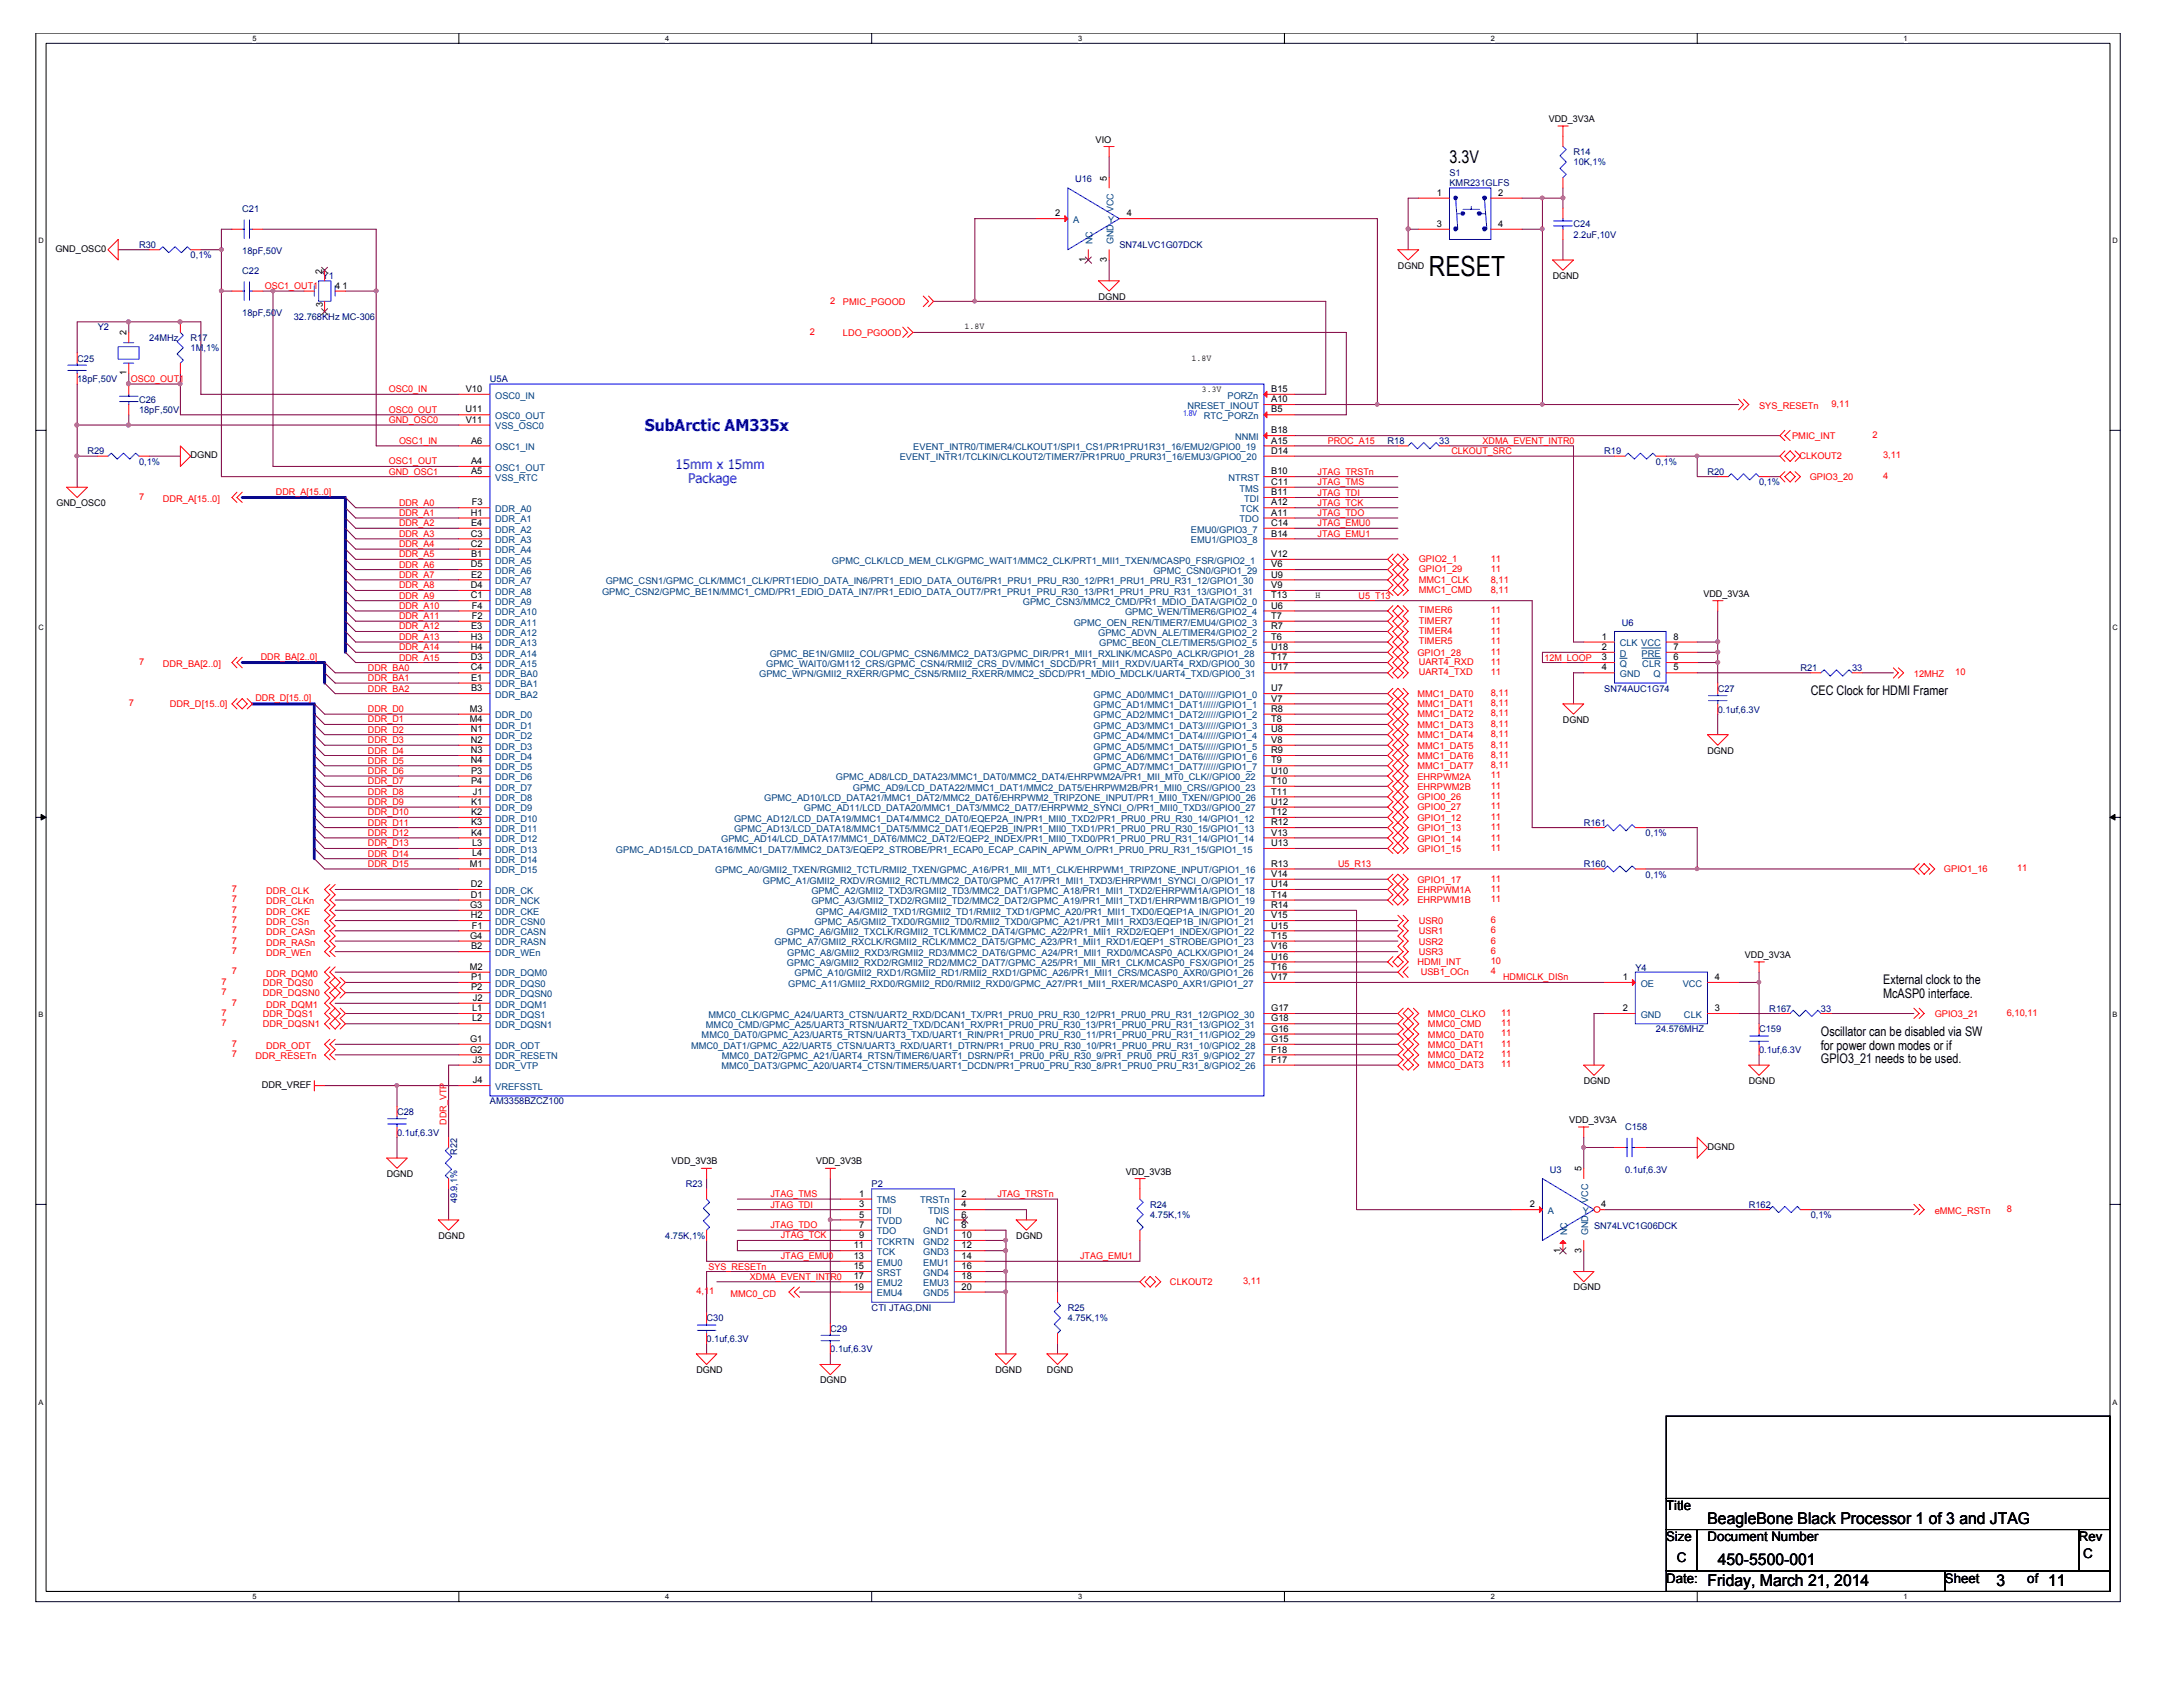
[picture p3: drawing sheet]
<svg xmlns="http://www.w3.org/2000/svg" width="279mm" height="216mm" viewBox="0 0 279 216" stroke-linecap="round" stroke-linejoin="round" font-family="sans-serif">
<defs><g id="words">
<text font-size="3.6" x="182.9" y="35.3">RESET</text>
<text font-size="2.2" x="185.5" y="20.9">3.3V</text>
<text font-size="2.1" fill="#00f" x="82.5" y="55.2">SubArctic AM335x</text>
<g font-size="2.1">
<text x="218.5" y="195">BeagleBone Black Processor 1 of 3 and JTAG</text>
<text x="218.5" y="202.9">Friday, March 21, 2014</text>
<text x="219.9" y="200.3">450-5500-001</text>
<text x="255.5" y="202.9">3</text>
<text x="262.1" y="202.9">11</text>
</g>
<g font-size="1.7" fill="#00f">
<text x="86.5" y="60.1">15mm x 15mm</text>
<text x="88.1" y="61.8">Package</text>
</g>
<g font-size="1.7">
<text x="231.7" y="89">CEC Clock for HDMI Framer</text>
<text x="241" y="126">External clock to the</text>
<text x="241" y="127.7">McASP0 interface.</text>
<text x="233.1" y="132.6">Oscillator can be disabled via SW</text>
<text x="233.1" y="134.3">for power down modes or if</text>
<text x="233.1" y="136.1">GPIO3_21 needs to be used.</text>
<text x="213.2" y="193.3">Title</text>
<text x="213.2" y="197.3">Size</text>
<text x="218.5" y="197.3">Document Number</text>
<text x="266.1" y="197.3">Rev</text>
<text x="213.2" y="202.6">Date:</text>
<text x="214.6" y="199.9">C</text>
<text x="248.9" y="202.6">Sheet</text>
<text x="259.5" y="202.6">of</text>
<text x="266.6" y="199.4">C</text>
</g>
<g font-size="1.2">
<text x="198.2" y="15.6">VDD_3V3A</text>
<text x="140.2" y="18.3">VIO</text>
<text x="141.7" y="23.1" transform="rotate(-90 141.7 23.1)">5</text>
<text x="135.1" y="27.7">2</text>
<text x="144.2" y="27.7">4</text>
<text x="183.9" y="25.1">1</text>
<text x="183.9" y="29">3</text>
<text x="191.7" y="25.1">2</text>
<text x="191.7" y="29">4</text>
<text x="7.1" y="32.3">GND_OSC0</text>
<text x="41.2" y="35" transform="rotate(-90 41.2 35)">2</text>
<text x="139" y="33.5" transform="rotate(-90 139 33.5)">1</text>
<text x="141.7" y="33.5" transform="rotate(-90 141.7 33.5)">3</text>
<text x="178.9" y="34.4">DGND</text>
<text x="198.7" y="35.7">DGND</text>
<text x="41.3" y="39.2" transform="rotate(-90 41.3 39.2)">3</text>
<text x="42.9" y="37">4</text>
<text x="43.8" y="37">1</text>
<text x="140.6" y="38.4">DGND</text>
<text x="16.2" y="42.9" transform="rotate(-90 16.2 42.9)">2</text>
<text x="123.5" y="42.2">1.8V</text>
<text x="152.5" y="46.1">1.8V</text>
<text x="16.2" y="48" transform="rotate(-90 16.2 48)">1</text>
<text x="59.6" y="52.8">U11</text>
<text x="59.6" y="50.2">V10</text>
<text x="153.8" y="50.1">3.3V</text>
<text x="162.7" y="51.5">A10</text>
<text x="162.7" y="50.2">B15</text>
<text x="162.7" y="52.8">B5</text>
<text x="24.4" y="58.7">DGND</text>
<text x="59.6" y="54.1">V11</text>
<text x="60.3" y="56.8">A6</text>
<text x="60.3" y="59.4">A4</text>
<text x="162.7" y="56.8">A15</text>
<text x="162.7" y="58.1">D14</text>
<text x="162.7" y="55.5">B18</text>
<text x="7.2" y="64.8">GND_OSC0</text>
<text x="60.3" y="66">H1</text>
<text x="60.3" y="60.7">A5</text>
<text x="60.4" y="64.7">F3</text>
<text x="162.7" y="60.7">B10</text>
<text x="162.7" y="64.7">A12</text>
<text x="162.7" y="63.4">B11</text>
<text x="162.7" y="62.1">C11</text>
<text x="162.7" y="66">A11</text>
<text x="60.3" y="68.7">C3</text>
<text x="60.3" y="70">C2</text>
<text x="60.3" y="67.3">E4</text>
<text x="60.3" y="71.3">B1</text>
<text x="162.7" y="71.3">V12</text>
<text x="162.7" y="67.3">C14</text>
<text x="162.7" y="68.7">B14</text>
<text x="60.3" y="72.6">D5</text>
<text x="60.3" y="75.3">D4</text>
<text x="60.3" y="76.6">C1</text>
<text x="60.3" y="73.9">E2</text>
<text x="60.4" y="77.9">F4</text>
<text x="162.7" y="73.9">U9</text>
<text x="162.7" y="75.3">V9</text>
<text x="162.7" y="76.6">T13</text>
<text x="162.7" y="72.6">V6</text>
<text x="162.7" y="77.9">U6</text>
<text x="168.4" y="76.5">H</text>
<text x="218" y="76.4">VDD_3V3A</text>
<text x="60.3" y="81.9">H3</text>
<text x="60.3" y="83.2">H4</text>
<text x="60.3" y="80.5">E3</text>
<text x="60.4" y="79.2">F2</text>
<text x="162.7" y="83.2">U18</text>
<text x="162.7" y="80.5">R7</text>
<text x="162.7" y="79.2">T7</text>
<text x="162.7" y="81.9">T6</text>
<text x="205" y="81.9">1</text>
<text x="205" y="83.2">2</text>
<text x="214.2" y="83.2">7</text>
<text x="214.2" y="81.9">8</text>
<text x="60.3" y="85.8">C4</text>
<text x="60.3" y="84.5">D3</text>
<text x="60.3" y="87.1">E1</text>
<text x="60.3" y="88.5">B3</text>
<text x="162.7" y="85.8">U17</text>
<text x="162.7" y="84.5">T17</text>
<text x="162.7" y="88.5">U7</text>
<text x="162.7" y="89.8">V7</text>
<text x="205" y="84.5">3</text>
<text x="205" y="85.8">4</text>
<text x="214.2" y="84.5">6</text>
<text x="214.2" y="85.8">5</text>
<text x="60.1" y="91.1">M3</text>
<text x="60.1" y="92.4">M4</text>
<text x="60.3" y="93.7">N1</text>
<text x="60.3" y="95.1">N2</text>
<text x="162.7" y="91.1">R8</text>
<text x="162.7" y="92.4">T8</text>
<text x="162.7" y="93.7">U8</text>
<text x="162.7" y="95.1">V8</text>
<text x="200" y="92.5">DGND</text>
<text x="60.3" y="96.4">N3</text>
<text x="60.3" y="97.7">N4</text>
<text x="60.3" y="99">P3</text>
<text x="60.3" y="100.3">P4</text>
<text x="60.5" y="101.7">J1</text>
<text x="162.7" y="101.7">T11</text>
<text x="162.7" y="99">U10</text>
<text x="162.7" y="100.3">T10</text>
<text x="162.7" y="96.4">R9</text>
<text x="162.7" y="97.7">T9</text>
<text x="218.5" y="96.5">DGND</text>
<text x="60.3" y="103">K1</text>
<text x="60.3" y="104.3">K2</text>
<text x="60.3" y="105.6">K3</text>
<text x="60.3" y="106.9">K4</text>
<text x="162.7" y="104.3">T12</text>
<text x="162.7" y="105.6">R12</text>
<text x="162.7" y="103">U12</text>
<text x="162.7" y="106.9">V13</text>
<text x="60.1" y="110.9">M1</text>
<text x="60.3" y="113.5">D2</text>
<text x="60.4" y="108.3">L3</text>
<text x="60.4" y="109.6">L4</text>
<text x="162.7" y="108.3">U13</text>
<text x="162.7" y="110.9">R13</text>
<text x="162.7" y="112.2">V14</text>
<text x="162.7" y="113.5">U14</text>
<text x="60.2" y="116.2">G3</text>
<text x="60.3" y="114.9">D1</text>
<text x="60.3" y="117.5">H2</text>
<text x="60.4" y="118.8">F1</text>
<text x="162.7" y="118.8">U15</text>
<text x="162.7" y="116.2">R14</text>
<text x="162.7" y="117.5">V15</text>
<text x="162.7" y="114.9">T14</text>
<text x="60.1" y="124.1">M2</text>
<text x="60.2" y="120.1">G4</text>
<text x="60.3" y="121.5">B2</text>
<text x="60.3" y="125.4">P1</text>
<text x="162.7" y="124.1">T16</text>
<text x="162.7" y="120.1">T15</text>
<text x="162.7" y="125.4">V17</text>
<text x="162.7" y="121.5">V16</text>
<text x="162.7" y="122.8">U16</text>
<text x="207.7" y="125.4">1</text>
<text x="219.5" y="125.4">4</text>
<text x="223.3" y="122.6">VDD_3V3A</text>
<text x="60.3" y="126.7">P2</text>
<text x="60.4" y="129.4">L1</text>
<text x="60.4" y="130.7">L2</text>
<text x="60.5" y="128.1">J2</text>
<text x="162.7" y="130.7">G18</text>
<text x="162.7" y="129.4">G17</text>
<text x="207.7" y="129.4">2</text>
<text x="219.5" y="129.4">3</text>
<text x="60.2" y="133.3">G1</text>
<text x="60.2" y="134.7">G2</text>
<text x="60.5" y="136">J3</text>
<text x="162.7" y="136">F17</text>
<text x="162.7" y="133.3">G15</text>
<text x="162.7" y="132">G16</text>
<text x="162.7" y="134.7">F18</text>
<text x="33.5" y="139.2">DDR_VREF</text>
<text x="60.5" y="138.6">J4</text>
<text x="200.8" y="143.8">VDD_3V3A</text>
<text x="202.7" y="138.7">DGND</text>
<text x="223.8" y="138.7">DGND</text>
<text x="86" y="149">VDD_3V3B</text>
<text x="104.5" y="149">VDD_3V3B</text>
<text x="202.4" y="149.9" transform="rotate(-90 202.4 149.9)">5</text>
<text x="218.5" y="147.2">DGND</text>
<text x="49.5" y="150.6">DGND</text>
<text x="110" y="153.2">1</text>
<text x="110" y="154.5">3</text>
<text x="110" y="155.8">5</text>
<text x="123.1" y="153.2">2</text>
<text x="123.1" y="155.8">6</text>
<text x="123.1" y="154.5">4</text>
<text x="144.1" y="150.4">VDD_3V3B</text>
<text x="195.8" y="154.5">2</text>
<text x="204.9" y="154.5">4</text>
<text x="56.1" y="158.5">DGND</text>
<text x="109.3" y="159.8">11</text>
<text x="109.3" y="161.1">13</text>
<text x="110" y="157.1">7</text>
<text x="110" y="158.5">9</text>
<text x="123.1" y="157.1">8</text>
<text x="123.1" y="158.5">10</text>
<text x="123.1" y="159.8">12</text>
<text x="123.1" y="161.1">14</text>
<text x="130.1" y="158.5">DGND</text>
<text x="199.7" y="160.3" transform="rotate(-90 199.7 160.3)">1</text>
<text x="202.4" y="160.3" transform="rotate(-90 202.4 160.3)">3</text>
<text x="109.3" y="162.4">15</text>
<text x="109.3" y="163.7">17</text>
<text x="109.3" y="165.1">19</text>
<text x="123.1" y="162.4">16</text>
<text x="123.1" y="163.7">18</text>
<text x="123.1" y="165.1">20</text>
<text x="201.4" y="165.1">DGND</text>
<text x="89.1" y="175.7">DGND</text>
<text x="105" y="177">DGND</text>
<text x="127.4" y="175.7">DGND</text>
<text x="134" y="175.7">DGND</text>
</g>
<g font-size="1.2" fill="#000080">
<text x="137.6" y="23.3">U16</text>
<text x="185.5" y="22.5">S1</text>
<text x="185.5" y="23.8">KMR231GLFS</text>
<text x="201.4" y="19.9">R14</text>
<text x="201.4" y="21.2">10K,1%</text>
<text x="31" y="27.1">C21</text>
<text x="201.4" y="29.1">C24</text>
<text x="17.8" y="31.7">R30</text>
<text x="24.4" y="33.1">0,1%</text>
<text x="31" y="35.1">C22</text>
<text x="31" y="32.6">18pF,50V</text>
<text x="41.3" y="35.7">Y1</text>
<text x="143.3" y="31.7">SN74LVC1G07DCK</text>
<text x="201.4" y="30.4">2.2uF,10V</text>
<text x="31" y="40.5">18pF,50V</text>
<text x="37.6" y="41">32.768KHz MC-306</text>
<text x="9.9" y="46.3">C25</text>
<text x="12.5" y="42.3">Y2</text>
<text x="19.1" y="43.6">24MHz</text>
<text x="24.4" y="43.6">R17</text>
<text x="24.4" y="45">1M,1%</text>
<text x="9.9" y="48.9">18pF,50V</text>
<text x="17.8" y="51.6">C26</text>
<text x="17.8" y="52.9">18pF,50V</text>
<text x="62.7" y="48.9">U5A</text>
<text x="11.2" y="58.2">R29</text>
<text x="17.8" y="59.5">0,1%</text>
<text x="177.6" y="56.9">R18</text>
<text x="184.2" y="56.9">33</text>
<text x="205.3" y="58.2">R19</text>
<text x="211.9" y="59.5">0,1%</text>
<text x="218.5" y="60.8">R20</text>
<text x="225.1" y="62.1">0,1%</text>
<text x="207.6" y="80.1">U6</text>
<text x="205.3" y="88.5">SN74AUC1G74</text>
<text x="219.9" y="88.5">C27</text>
<text x="230.4" y="85.9">R21</text>
<text x="237" y="85.9">33</text>
<text x="219.9" y="91.2">0.1uf,6.3V</text>
<text x="202.7" y="105.7">R161</text>
<text x="210.6" y="107">0,1%</text>
<text x="202.7" y="111">R160</text>
<text x="210.6" y="112.3">0,1%</text>
<text x="209.3" y="124.2">Y4</text>
<text x="226.5" y="129.5">R167</text>
<text x="233.1" y="129.5">33</text>
<text x="211.9" y="132.1">24.576MHZ</text>
<text x="225.1" y="132.1">C159</text>
<text x="225.1" y="134.7">0.1uf,6.3V</text>
<text x="50.8" y="142.7">C28</text>
<text x="62.7" y="141.4">AM3358BZCZ100</text>
<text x="50.8" y="145.3">0.1uf,6.3V</text>
<text x="58.5" y="147.8" transform="rotate(-90 58.5 147.8)">R22</text>
<text x="208" y="144.7">C158</text>
<text x="58.5" y="154" transform="rotate(-90 58.5 154)">49.9,1%</text>
<text x="87.8" y="151.9">R23</text>
<text x="111.6" y="151.9">P2</text>
<text x="147.2" y="154.6">R24</text>
<text x="147.2" y="155.9">4.75K,1%</text>
<text x="198.3" y="150.1">U3</text>
<text x="208" y="150.1">0.1uf,6.3V</text>
<text x="223.8" y="154.6">R162</text>
<text x="231.7" y="155.9">0,1%</text>
<text x="85.1" y="158.5">4.75K,1%</text>
<text x="204" y="157.2">SN74LVC1G06DCK</text>
<text x="111.6" y="167.8">CTI JTAG,DNI</text>
<text x="136.7" y="167.8">R25</text>
<text x="90.4" y="169.1">C30</text>
<text x="90.4" y="171.7">0.1uf,6.3V</text>
<text x="106.3" y="170.4">C29</text>
<text x="106.3" y="173.1">0.1uf,6.3V</text>
<text x="136.7" y="169.1">4.75K,1%</text>
</g>
<g font-size="1.2" fill="#004080">
<text x="137.3" y="28.5">A</text>
<text x="141.8" y="28.5">Y</text>
<text x="142.5" y="27.2" transform="rotate(-90 142.5 27.2)">VCC</text>
<text x="139.8" y="31.3" transform="rotate(-90 139.8 31.3)">NC</text>
<text x="142.5" y="31.3" transform="rotate(-90 142.5 31.3)">GND</text>
<text x="63.4" y="51">OSC0_IN</text>
<text x="63.4" y="53.6">OSC0_OUT</text>
<text x="152" y="52.3">NRESET_INOUT</text>
<text x="154.1" y="53.6">RTC_PORZn</text>
<text x="157.1" y="51">PORZn</text>
<text x="63.4" y="57.6">OSC1_IN</text>
<text x="63.4" y="54.9">VSS_OSC0</text>
<text x="115.2" y="58.9">EVENT_INTR1/TCLKIN/CLKOUT2/TIMER7/PR1PRU0_PRUR31_16/EMU3/GPIO0_20</text>
<text x="116.9" y="57.6">EVENT_INTR0/TIMER4/CLKOUT1/SPI1_CS1/PR1PRU1R31_16/EMU2/GPIO0_19</text>
<text x="158.1" y="56.3">NNMI</text>
<text x="63.4" y="60.2">OSC1_OUT</text>
<text x="63.4" y="65.5">DDR_A0</text>
<text x="63.4" y="61.6">VSS_RTC</text>
<text x="157.2" y="61.6">NTRST</text>
<text x="158.6" y="62.9">TMS</text>
<text x="158.8" y="65.5">TCK</text>
<text x="159.2" y="64.2">TDI</text>
<text x="63.4" y="66.8">DDR_A1</text>
<text x="63.4" y="68.2">DDR_A2</text>
<text x="63.4" y="69.5">DDR_A3</text>
<text x="63.4" y="70.8">DDR_A4</text>
<text x="152.4" y="68.2">EMU0/GPIO3_7</text>
<text x="152.4" y="69.5">EMU1/GPIO3_8</text>
<text x="158.6" y="66.8">TDO</text>
<text x="63.4" y="72.1">DDR_A5</text>
<text x="63.4" y="73.4">DDR_A6</text>
<text x="63.4" y="74.8">DDR_A7</text>
<text x="63.4" y="76.1">DDR_A8</text>
<text x="63.4" y="77.4">DDR_A9</text>
<text x="77.1" y="76.1">GPMC_CSN2/GPMC_BE1N/MMC1_CMD/PR1_EDIO_DATA_IN7/PR1_EDIO_DATA_OUT7/PR1_PRU1_PRU_R30_13/PR1_PRU1_PRU_R31_13/GPIO1_31</text>
<text x="77.5" y="74.8">GPMC_CSN1/GPMC_CLK/MMC1_CLK/PRT1EDIO_DATA_IN6/PRT1_EDIO_DATA_OUT6/PR1_PRU1_PRU_R30_12/PR1_PRU1_PRU_R31_12/GPIO1_30</text>
<text x="106.5" y="72.1">GPMC_CLK/LCD_MEM_CLK/GPMC_WAIT1/MMC2_CLK/PRT1_MII1_TXEN/MCASP0_FSR/GPIO2_1</text>
<text x="130.9" y="77.4">GPMC_CSN3/MMC2_CMD/PR1_MDIO_DATA/GPIO2_0</text>
<text x="147.6" y="73.4">GPMC_CSN0/GPIO1_29</text>
<text x="63.4" y="78.7">DDR_A10</text>
<text x="63.4" y="80.1">DDR_A11</text>
<text x="63.4" y="81.4">DDR_A12</text>
<text x="63.4" y="82.7">DDR_A13</text>
<text x="137.4" y="80.1">GPMC_OEN_REN/TIMER7/EMU4/GPIO2_3</text>
<text x="140.6" y="81.4">GPMC_ADVN_ALE/TIMER4/GPIO2_2</text>
<text x="140.7" y="82.7">GPMC_BE0N_CLE/TIMER5/GPIO2_5</text>
<text x="144" y="78.7">GPMC_WEN/TIMER6/GPIO2_4</text>
<text x="207.3" y="82.7">CLK VCC</text>
<text x="63.4" y="84">DDR_A14</text>
<text x="63.4" y="86.7">DDR_BA0</text>
<text x="63.4" y="88">DDR_BA1</text>
<text x="63.4" y="89.3">DDR_BA2</text>
<text x="63.4" y="85.3">DDR_A15</text>
<text x="97.2" y="86.7">GPMC_WPN/GMII2_RXERR/GPMC_CSN5/RMII2_RXERR/MMC2_SDCD/PR1_MDIO_MDCLK/UART4_TXD/GPIO0_31</text>
<text x="98.1" y="85.3">GPMC_WAIT0/GM112_CRS/GPMC_CSN4/RMII2_CRS_DV/MMC1_SDCD/PR1_MII1_RXDV/UART4_RXD/GPIO0_30</text>
<text x="98.5" y="84">GPMC_BE1N/GMII2_COL/GPMC_CSN6/MMC2_DAT3/GPMC_DIR/PR1_MII1_RXLINK/MCASP0_ACLKR/GPIO1_28</text>
<text x="140" y="89.3">GPMC_AD0/MMC1_DAT0//////GPIO1_0</text>
<text x="207.3" y="84">D</text>
<text x="207.3" y="85.3">Q</text>
<text x="207.3" y="86.7">GND</text>
<text x="210.1" y="84">PRE</text>
<text x="210.2" y="85.3">CLR</text>
<text x="211.6" y="86.7">Q</text>
<text x="63.4" y="91.9">DDR_D0</text>
<text x="63.4" y="93.3">DDR_D1</text>
<text x="63.4" y="94.6">DDR_D2</text>
<text x="63.4" y="95.9">DDR_D3</text>
<text x="140" y="90.6">GPMC_AD1/MMC1_DAT1//////GPIO1_1</text>
<text x="140" y="91.9">GPMC_AD2/MMC1_DAT2//////GPIO1_2</text>
<text x="140" y="93.3">GPMC_AD3/MMC1_DAT3//////GPIO1_3</text>
<text x="140" y="94.6">GPMC_AD4/MMC1_DAT4//////GPIO1_4</text>
<text x="140" y="95.9">GPMC_AD5/MMC1_DAT5//////GPIO1_5</text>
<text x="63.4" y="97.2">DDR_D4</text>
<text x="63.4" y="98.6">DDR_D5</text>
<text x="63.4" y="99.9">DDR_D6</text>
<text x="63.4" y="101.2">DDR_D7</text>
<text x="107" y="99.9">GPMC_AD8/LCD_DATA23/MMC1_DAT0/MMC2_DAT4/EHRPWM2A/PR1_MII_MT0_CLK//GPIO0_22</text>
<text x="109.1" y="101.2">GPMC_AD9/LCD_DATA22/MMC1_DAT1/MMC2_DAT5/EHRPWM2B/PR1_MII0_CRS//GPIO0_23</text>
<text x="140" y="97.2">GPMC_AD6/MMC1_DAT6//////GPIO1_6</text>
<text x="140" y="98.6">GPMC_AD7/MMC1_DAT7//////GPIO1_7</text>
<text x="63.4" y="102.5">DDR_D8</text>
<text x="63.4" y="103.8">DDR_D9</text>
<text x="63.4" y="105.2">DDR_D10</text>
<text x="63.4" y="106.5">DDR_D11</text>
<text x="63.4" y="107.8">DDR_D12</text>
<text x="92.3" y="107.8">GPMC_AD14/LCD_DATA17/MMC1_DAT6/MMC2_DAT2/EQEP2_INDEX/PR1_MII0_TXD0/PR1_PRU0_PRU_R31_14/GPIO1_14</text>
<text x="94" y="105.2">GPMC_AD12/LCD_DATA19/MMC1_DAT4/MMC2_DAT0/EQEP2A_IN/PR1_MII0_TXD2/PR1_PRU0_PRU_R30_14/GPIO1_12</text>
<text x="94" y="106.5">GPMC_AD13/LCD_DATA18/MMC1_DAT5/MMC2_DAT1/EQEP2B_IN/PR1_MII0_TXD1/PR1_PRU0_PRU_R30_15/GPIO1_13</text>
<text x="97.8" y="102.5">GPMC_AD10/LCD_DATA21/MMC1_DAT2/MMC2_DAT6/EHRPWM2_TRIPZONE_INPUT/PR1_MII0_TXEN//GPIO0_26</text>
<text x="102.9" y="103.8">GPMC_AD11/LCD_DATA20/MMC1_DAT3/MMC2_DAT7/EHRPWM2_SYNCI_O/PR1_MII0_TXD3//GPIO0_27</text>
<text x="63.4" y="109.1">DDR_D13</text>
<text x="63.4" y="110.4">DDR_D14</text>
<text x="63.4" y="111.8">DDR_D15</text>
<text x="78.8" y="109.1">GPMC_AD15/LCD_DATA16/MMC1_DAT7/MMC2_DAT3/EQEP2_STROBE/PR1_ECAP0_ECAP_CAPIN_APWM_O/PR1_PRU0_PRU_R31_15/GPIO1_15</text>
<text x="91.5" y="111.8">GPMC_A0/GMII2_TXEN/RGMII2_TCTL/RMII2_TXEN/GPMC_A16/PR1_MII_MT1_CLK/EHRPWM1_TRIPZONE_INPUT/GPIO1_16</text>
<text x="97.6" y="113.1">GPMC_A1/GMII2_RXDV/RGMII2_RCTL/MMC2_DAT0/GPMC_A17/PR1_MII1_TXD3/EHRPWM1_SYNCI_O/GPIO1_17</text>
<text x="63.4" y="114.4">DDR_CK</text>
<text x="63.4" y="115.7">DDR_NCK</text>
<text x="63.4" y="118.4">DDR_CSN0</text>
<text x="63.4" y="119.7">DDR_CASN</text>
<text x="63.4" y="117.1">DDR_CKE</text>
<text x="100.7" y="119.7">GPMC_A6/GMII2_TXCLK/RGMII2_TCLK/MMC2_DAT4/GPMC_A22/PR1_MII1_RXD2/EQEP1_INDEX/GPIO1_22</text>
<text x="103.9" y="114.4">GPMC_A2/GMII2_TXD3/RGMII2_TD3/MMC2_DAT1/GPMC_A18/PR1_MII1_TXD2/EHRPWM1A/GPIO1_18</text>
<text x="103.9" y="115.7">GPMC_A3/GMII2_TXD2/RGMII2_TD2/MMC2_DAT2/GPMC_A19/PR1_MII1_TXD1/EHRPWM1B/GPIO1_19</text>
<text x="104.2" y="118.4">GPMC_A5/GMII2_TXD0/RGMII2_TD0/RMII2_TXD0/GPMC_A21/PR1_MII1_RXD3/EQEP1B_IN/GPIO1_21</text>
<text x="104.4" y="117.1">GPMC_A4/GMII2_TXD1/RGMII2_TD1/RMII2_TXD1/GPMC_A20/PR1_MII1_TXD0/EQEP1A_IN/GPIO1_20</text>
<text x="63.4" y="121">DDR_RASN</text>
<text x="63.4" y="122.3">DDR_WEn</text>
<text x="63.4" y="125">DDR_DQM0</text>
<text x="99.1" y="121">GPMC_A7/GMII2_RXCLK/RGMII2_RCLK/MMC2_DAT5/GPMC_A23/PR1_MII1_RXD1/EQEP1_STROBE/GPIO1_23</text>
<text x="100.7" y="123.7">GPMC_A9/GMII2_RXD2/RGMII2_RD2/MMC2_DAT7/GPMC_A25/PR1_MII_MR1_CLK/MCASP0_FSX/GPIO1_25</text>
<text x="100.8" y="122.3">GPMC_A8/GMII2_RXD3/RGMII2_RD3/MMC2_DAT6/GPMC_A24/PR1_MII1_RXD0/MCASP0_ACLKX/GPIO1_24</text>
<text x="101.7" y="125">GPMC_A10/GMII2_RXD1/RGMII2_RD1/RMII2_RXD1/GPMC_A26/PR1_MII1_CRS/MCASP0_AXR0/GPIO1_26</text>
<text x="63.4" y="126.3">DDR_DQS0</text>
<text x="63.4" y="127.6">DDR_DQSN0</text>
<text x="63.4" y="128.9">DDR_DQM1</text>
<text x="63.4" y="130.3">DDR_DQS1</text>
<text x="63.4" y="131.6">DDR_DQSN1</text>
<text x="90.4" y="131.6">MMC0_CMD/GPMC_A25/UART3_RTSN/UART2_TXD/DCAN1_RX/PR1_PRU0_PRU_R30_13/PR1_PRU0_PRU_R31_13/GPIO2_31</text>
<text x="90.7" y="130.3">MMC0_CLK/GPMC_A24/UART3_CTSN/UART2_RXD/DCAN1_TX/PR1_PRU0_PRU_R30_12/PR1_PRU0_PRU_R31_12/GPIO2_30</text>
<text x="100.9" y="126.3">GPMC_A11/GMII2_RXD0/RGMII2_RD0/RMII2_RXD0/GPMC_A27/PR1_MII1_RXER/MCASP0_AXR1/GPIO1_27</text>
<text x="210" y="126.3">OE</text>
<text x="210" y="130.3">GND</text>
<text x="215.4" y="126.3">VCC</text>
<text x="215.5" y="130.3">CLK</text>
<text x="63.4" y="134.2">DDR_ODT</text>
<text x="63.4" y="135.6">DDR_RESETN</text>
<text x="63.4" y="136.9">DDR_VTP</text>
<text x="88.4" y="134.2">MMC0_DAT1/GPMC_A22/UART5_CTSN/UART3_RXD/UART1_DTRN/PR1_PRU0_PRU_R30_10/PR1_PRU0_PRU_R31_10/GPIO2_28</text>
<text x="89.8" y="132.9">MMC0_DAT0/GPMC_A23/UART5_RTSN/UART3_TXD/UART1_RIN/PR1_PRU0_PRU_R30_11/PR1_PRU0_PRU_R31_11/GPIO2_29</text>
<text x="92.3" y="136.9">MMC0_DAT3/GPMC_A20/UART4_CTSN/TIMER5/UART1_DCDN/PR1_PRU0_PRU_R30_8/PR1_PRU0_PRU_R31_8/GPIO2_26</text>
<text x="92.4" y="135.6">MMC0_DAT2/GPMC_A21/UART4_RTSN/TIMER6/UART1_DSRN/PR1_PRU0_PRU_R30_9/PR1_PRU0_PRU_R31_9/GPIO2_27</text>
<text x="63.4" y="139.5">VREFSSTL</text>
<text x="112.2" y="154">TMS</text>
<text x="112.2" y="155.4">TDI</text>
<text x="117.8" y="154">TRSTn</text>
<text x="118.8" y="155.4">TDIS</text>
<text x="198.1" y="155.4">A</text>
<text x="202.6" y="155.4">Y</text>
<text x="203.3" y="154" transform="rotate(-90 203.3 154)">VCC</text>
<text x="112.2" y="156.7">TVDD</text>
<text x="112.2" y="158">TDO</text>
<text x="112.2" y="159.3">TCKRTN</text>
<text x="112.2" y="160.6">TCK</text>
<text x="112.2" y="162">EMU0</text>
<text x="118.2" y="158">GND1</text>
<text x="118.2" y="159.3">GND2</text>
<text x="118.2" y="160.6">GND3</text>
<text x="118.2" y="162">EMU1</text>
<text x="119.8" y="156.7">NC</text>
<text x="200.6" y="158.1" transform="rotate(-90 200.6 158.1)">NC</text>
<text x="203.3" y="158.1" transform="rotate(-90 203.3 158.1)">GND</text>
<text x="112.2" y="163.3">SRST</text>
<text x="112.2" y="164.6">EMU2</text>
<text x="112.2" y="165.9">EMU4</text>
<text x="118.2" y="163.3">GND4</text>
<text x="118.2" y="164.6">EMU3</text>
<text x="118.2" y="165.9">GND5</text>
</g>
<g font-size="1.2" fill="#f00">
<text x="33.9" y="37">OSC1_OUT1</text>
<text x="106.3" y="38.9">2</text>
<text x="107.9" y="39">PMIC_PGOOD</text>
<text x="103.6" y="42.8">2</text>
<text x="107.9" y="43">LDO_PGOOD</text>
<text x="16.7" y="48.9">OSC0_OUT1</text>
<text x="49.8" y="52.8">OSC0_OUT</text>
<text x="49.8" y="50.2">OSC0_IN</text>
<text x="225.1" y="52.4">SYS_RESETn</text>
<text x="234.4" y="52.1">9,11</text>
<text x="49.8" y="59.4">OSC1_OUT</text>
<text x="49.8" y="54.1">GND_OSC0</text>
<text x="51.1" y="56.8">OSC1_IN</text>
<text x="169.9" y="56.8">PROC_A15</text>
<text x="185.8" y="58.1">CLKOUT_SRC</text>
<text x="189.8" y="56.8">XDMA_EVENT_INTR0</text>
<text x="229.4" y="56.2">PMIC_INT</text>
<text x="230.3" y="58.8">CLKOUT2</text>
<text x="239.7" y="56">2</text>
<text x="241" y="58.7">3,11</text>
<text x="17.8" y="64">7</text>
<text x="20.8" y="64.2">DDR_A[15..0]</text>
<text x="35.3" y="63.3">DDR_A[15..0]</text>
<text x="49.8" y="60.7">GND_OSC1</text>
<text x="51.1" y="64.7">DDR_A0</text>
<text x="168.6" y="60.7">JTAG_TRSTn</text>
<text x="168.6" y="62.1">JTAG_TMS</text>
<text x="168.6" y="64.7">JTAG_TCK</text>
<text x="168.6" y="63.4">JTAG_TDI</text>
<text x="231.6" y="61.5">GPIO3_20</text>
<text x="241" y="61.3">4</text>
<text x="51.1" y="67.4">DDR_A2</text>
<text x="51.1" y="66">DDR_A1</text>
<text x="51.1" y="71.3">DDR_A5</text>
<text x="51.1" y="70">DDR_A4</text>
<text x="51.1" y="68.7">DDR_A3</text>
<text x="168.6" y="66">JTAG_TDO</text>
<text x="168.6" y="67.4">JTAG_EMU0</text>
<text x="168.6" y="68.7">JTAG_EMU1</text>
<text x="181.6" y="71.9">GPIO2_1</text>
<text x="190.8" y="71.9">11</text>
<text x="51.1" y="74">DDR_A7</text>
<text x="51.1" y="72.6">DDR_A6</text>
<text x="51.1" y="77.9">DDR_A10</text>
<text x="51.1" y="76.6">DDR_A9</text>
<text x="51.1" y="75.3">DDR_A8</text>
<text x="173.9" y="76.6">U5_T13</text>
<text x="181.6" y="74.5">MMC1_CLK</text>
<text x="181.6" y="75.9">MMC1_CMD</text>
<text x="181.6" y="73.2">GPIO1_29</text>
<text x="190.8" y="74.5">8,11</text>
<text x="190.8" y="75.9">8,11</text>
<text x="190.8" y="73.2">11</text>
<text x="51.1" y="81.9">DDR_A13</text>
<text x="51.1" y="80.6">DDR_A12</text>
<text x="51.1" y="79.2">DDR_A11</text>
<text x="51.1" y="83.2">DDR_A14</text>
<text x="181.4" y="83.9">GPIO1_28</text>
<text x="181.6" y="79.8">TIMER7</text>
<text x="181.6" y="78.5">TIMER6</text>
<text x="181.6" y="82.5">TIMER5</text>
<text x="181.6" y="81.2">TIMER4</text>
<text x="190.8" y="83.8">11</text>
<text x="190.8" y="79.8">11</text>
<text x="190.8" y="78.5">11</text>
<text x="190.8" y="82.5">11</text>
<text x="190.8" y="81.2">11</text>
<text x="17.8" y="85.1">7</text>
<text x="20.8" y="85.4">DDR_BA[2..0]</text>
<text x="32.7" y="89.7">DDR_D[15..0]</text>
<text x="33.4" y="84.4">DDR_BA[2..0]</text>
<text x="47.1" y="87.2">DDR_BA1</text>
<text x="47.1" y="85.9">DDR_BA0</text>
<text x="47.1" y="88.5">DDR_BA2</text>
<text x="51.1" y="84.5">DDR_A15</text>
<text x="181.4" y="89.2">MMC1_DAT0</text>
<text x="181.6" y="85.1">UART4_RXD</text>
<text x="181.6" y="86.4">UART4_TXD</text>
<text x="190.8" y="85.1">11</text>
<text x="190.8" y="86.4">11</text>
<text x="190.8" y="89.1">8,11</text>
<text x="197.7" y="84.5">12M_LOOP</text>
<text x="245" y="86.7">12MHZ</text>
<text x="250.2" y="86.4">10</text>
<text x="16.5" y="90.4">7</text>
<text x="21.7" y="90.5">DDR_D[15..0]</text>
<text x="47.1" y="92.5">DDR_D1</text>
<text x="47.1" y="95.1">DDR_D3</text>
<text x="47.1" y="93.8">DDR_D2</text>
<text x="47.1" y="91.1">DDR_D0</text>
<text x="181.4" y="94.5">MMC1_DAT4</text>
<text x="181.4" y="95.8">MMC1_DAT5</text>
<text x="181.4" y="90.5">MMC1_DAT1</text>
<text x="181.4" y="91.8">MMC1_DAT2</text>
<text x="181.4" y="93.2">MMC1_DAT3</text>
<text x="190.8" y="94.4">8,11</text>
<text x="190.8" y="95.7">8,11</text>
<text x="190.8" y="90.4">8,11</text>
<text x="190.8" y="91.7">8,11</text>
<text x="190.8" y="93">8,11</text>
<text x="47.1" y="101.7">DDR_D8</text>
<text x="47.1" y="99.1">DDR_D6</text>
<text x="47.1" y="96.4">DDR_D4</text>
<text x="47.1" y="100.4">DDR_D7</text>
<text x="47.1" y="97.7">DDR_D5</text>
<text x="181.4" y="97.1">MMC1_DAT6</text>
<text x="181.4" y="98.4">MMC1_DAT7</text>
<text x="181.4" y="99.8">EHRPWM2A</text>
<text x="181.4" y="101.1">EHRPWM2B</text>
<text x="190.8" y="97">8,11</text>
<text x="190.8" y="98.3">8,11</text>
<text x="190.8" y="99.6">11</text>
<text x="190.8" y="101">11</text>
<text x="47.1" y="103">DDR_D9</text>
<text x="47.1" y="105.7">DDR_D11</text>
<text x="47.1" y="107">DDR_D12</text>
<text x="47.1" y="104.4">DDR_D10</text>
<text x="181.4" y="102.4">GPIO0_26</text>
<text x="181.4" y="103.7">GPIO0_27</text>
<text x="181.4" y="105">GPIO1_12</text>
<text x="181.4" y="106.4">GPIO1_13</text>
<text x="181.4" y="107.7">GPIO1_14</text>
<text x="190.8" y="102.3">11</text>
<text x="190.8" y="103.6">11</text>
<text x="190.8" y="104.9">11</text>
<text x="190.8" y="106.2">11</text>
<text x="190.8" y="107.6">11</text>
<text x="47.1" y="109.6">DDR_D14</text>
<text x="47.1" y="108.3">DDR_D13</text>
<text x="47.1" y="111">DDR_D15</text>
<text x="171.3" y="111">U5_R13</text>
<text x="181.4" y="113">GPIO1_17</text>
<text x="181.4" y="109">GPIO1_15</text>
<text x="190.8" y="112.8">11</text>
<text x="190.8" y="108.9">11</text>
<text x="248.8" y="111.6">GPIO1_16</text>
<text x="258.2" y="111.5">11</text>
<text x="29.7" y="114.2">7</text>
<text x="29.7" y="119.4">7</text>
<text x="29.7" y="115.5">7</text>
<text x="29.7" y="116.8">7</text>
<text x="29.7" y="118.1">7</text>
<text x="34.1" y="114.4">DDR_CLK</text>
<text x="34.1" y="119.7">DDR_CASn</text>
<text x="34.1" y="115.7">DDR_CLKn</text>
<text x="34.1" y="117.1">DDR_CKE</text>
<text x="34.1" y="118.4">DDR_CSn</text>
<text x="181.4" y="114.3">EHRPWM1A</text>
<text x="181.4" y="115.6">EHRPWM1B</text>
<text x="181.6" y="119.6">USR1</text>
<text x="181.6" y="118.2">USR0</text>
<text x="190.8" y="114.2">11</text>
<text x="190.8" y="115.5">11</text>
<text x="190.8" y="119.4">6</text>
<text x="190.8" y="118.1">6</text>
<text x="29.7" y="122.1">7</text>
<text x="29.7" y="120.8">7</text>
<text x="29.7" y="124.7">7</text>
<text x="34.1" y="122.3">DDR_WEn</text>
<text x="34.1" y="121">DDR_RASn</text>
<text x="34.1" y="125">DDR_DQM0</text>
<text x="181.4" y="123.5">HDMI_INT</text>
<text x="181.6" y="122.2">USR3</text>
<text x="181.6" y="120.9">USR2</text>
<text x="181.8" y="124.8">USB1_OCn</text>
<text x="190.8" y="124.7">4</text>
<text x="190.8" y="123.4">10</text>
<text x="190.8" y="122.1">6</text>
<text x="190.8" y="120.8">6</text>
<text x="192.4" y="125.5">HDMICLK_DISn</text>
<text x="28.3" y="130">7</text>
<text x="28.3" y="126">7</text>
<text x="28.3" y="131.3">7</text>
<text x="28.3" y="127.4">7</text>
<text x="29.7" y="128.7">7</text>
<text x="33.6" y="130.1">DDR_DQS1</text>
<text x="33.6" y="126.2">DDR_DQS0</text>
<text x="33.6" y="131.4">DDR_DQSN1</text>
<text x="33.6" y="127.5">DDR_DQSN0</text>
<text x="34.1" y="128.9">DDR_DQM1</text>
<text x="182.8" y="130.1">MMC0_CLKO</text>
<text x="182.8" y="131.4">MMC0_CMD</text>
<text x="192.1" y="130">11</text>
<text x="192.1" y="131.3">11</text>
<text x="247.6" y="130.1">GPIO3_21</text>
<text x="256.9" y="130">6,10,11</text>
<text x="29.7" y="135.3">7</text>
<text x="29.7" y="134">7</text>
<text x="32.7" y="135.6">DDR_RESETn</text>
<text x="34.1" y="134.2">DDR_ODT</text>
<text x="182.8" y="134.1">MMC0_DAT1</text>
<text x="182.8" y="132.8">MMC0_DAT0</text>
<text x="182.8" y="136.7">MMC0_DAT3</text>
<text x="182.8" y="135.4">MMC0_DAT2</text>
<text x="192.1" y="134">11</text>
<text x="192.1" y="132.6">11</text>
<text x="192.1" y="136.6">11</text>
<text x="192.1" y="135.3">11</text>
<text x="57.2" y="144" transform="rotate(-90 57.2 144)">DDR_VTP</text>
<text x="98.6" y="153.2">JTAG_TMS</text>
<text x="98.6" y="154.6">JTAG_TDI</text>
<text x="127.6" y="153.2">JTAG_TRSTn</text>
<text x="247.6" y="155.4">eMMC_RSTn</text>
<text x="256.9" y="155.1">8</text>
<text x="98.6" y="157.2">JTAG_TDO</text>
<text x="99.9" y="158.5">JTAG_TCK</text>
<text x="99.9" y="161.2">JTAG_EMU0</text>
<text x="138.2" y="161.2">JTAG_EMU1</text>
<text x="89.1" y="165.6">4,11</text>
<text x="90.7" y="162.5">SYS_RESETn</text>
<text x="93.5" y="165.9">MMC0_CD</text>
<text x="96" y="163.8">XDMA_EVENT_INTR0</text>
<text x="149.7" y="164.5">CLKOUT2</text>
<text x="159.1" y="164.3">3,11</text>
</g>
<text font-size="1" fill="#00f" x="151.4" y="53.3">1.8V</text>
<g font-size=".9">
<text x="32.3" y="5.2">5</text>
<text x="85.1" y="5.2">4</text>
<text x="138" y="5.2">3</text>
<text x="190.8" y="5.2">2</text>
<text x="243.6" y="5.2">1</text>
<text x="4.9" y="31.2">D</text>
<text x="270.4" y="31.2">D</text>
<text x="4.9" y="80.7">C</text>
<text x="270.4" y="80.7">C</text>
<text x="4.9" y="130.2">B</text>
<text x="270.4" y="130.2">B</text>
<text x="4.9" y="179.7">A</text>
<text x="270.4" y="179.7">A</text>
<text x="32.3" y="204.7">5</text>
<text x="85.1" y="204.7">4</text>
<text x="138" y="204.7">3</text>
<text x="190.8" y="204.7">2</text>
<text x="243.6" y="204.7">1</text>
</g>
</g></defs>
<path d="M4.6 4.2h266.8v200.8h-266.8zM5.9 5.5h264.2v198.2h-264.2z" fill="none" stroke="#000" stroke-width=".13"/>
<g fill="#fff">
<path d="M32.3 4.4h.5v1.1h-.5z"/>
<path d="M32.3 203.8h.5v1.1h-.5z"/>
</g>
<path d="M58.7 4.2v1.3M58.7 203.7v1.3" fill="none" stroke="#000" stroke-width=".13"/>
<g fill="#fff">
<path d="M85.1 4.4h.6v1.1h-.6z"/>
<path d="M85.1 203.8h.6v1.1h-.6z"/>
</g>
<path d="M111.6 4.2v1.3M111.6 203.7v1.3" fill="none" stroke="#000" stroke-width=".13"/>
<g fill="#fff">
<path d="M138 4.4h.5v1.1h-.5z"/>
<path d="M138 203.8h.5v1.1h-.5z"/>
</g>
<path d="M164.4 4.2v1.3M164.4 203.7v1.3" fill="none" stroke="#000" stroke-width=".13"/>
<g fill="#fff">
<path d="M190.8 4.4h.5v1.1h-.5z"/>
<path d="M190.8 203.8h.5v1.1h-.5z"/>
</g>
<path d="M217.2 4.2v1.3M217.2 203.7v1.3" fill="none" stroke="#000" stroke-width=".13"/>
<g fill="#fff">
<path d="M243.6 4.4h.6v1.1h-.6z"/>
<path d="M243.6 203.8h.6v1.1h-.6z"/>
<path d="M4.9 30.3h.7v1.1h-.7z"/>
<path d="M270.4 30.3h.7v1.1h-.7z"/>
<path d="M4.9 79.8h.7v1.1h-.7z"/>
<path d="M270.4 79.8h.7v1.1h-.7z"/>
</g>
<path d="M4.6 55.1h1.3M270.1 55.1h1.3" fill="none" stroke="#000" stroke-width=".13"/>
<g fill="#fff">
<path d="M4.9 129.4h.7v1h-.7z"/>
<path d="M270.4 129.4h.6v1h-.6z"/>
</g>
<path d="M4.6 104.6h1.3M270.1 104.6h1.3" fill="none" stroke="#000" stroke-width=".13"/>
<path d="M5.3 104.2l.6 .4-.6 .3zM270.1 104.6l.6-.4v.7z" fill="#000" stroke="#000" stroke-width=".13"/>
<g fill="#fff">
<path d="M4.9 178.9h.7v1.1h-.7z"/>
<path d="M270.4 178.9h.6v1.1h-.6z"/>
</g>
<path d="M4.6 154.1h1.3M270.1 154.1h1.3M213.2 181.2h56.9v10.6h-56.9zM213.2 191.8h56.9v3.9h-56.9zM213.2 195.7h4v5.3h-4zM217.2 195.7h48.9v5.3h-48.9zM266.1 195.7h4v5.3h-4zM213.2 201h35.7v2.7h-35.7zM248.9 201h21.2v2.7h-21.2z" fill="none" stroke="#000" stroke-width=".13"/>
<g fill="none" stroke="#800040" stroke-width=".13">
<path d="M15.1 32h4M25.7 32h2.6M28.3 37.3h1.4M29.7 29.3h-1.4v31.7h30.4M33.6 37.3h5.3M33.6 29.3h14.5v27.8h10.6M34.9 37.3v22.4h23.8M44.2 37.3h3.9M124.8 38.6h44.9v11.9h-4M132.7 28h-7.9v10.6h-5.3M142 20.1v2.6M142 33.3v2.6"/>
<path d="M147.2 28h29.1v23.8M180.2 29.3h1.4M181.6 25.4h-1.4v6.6M194.8 29.3h2.6M194.8 25.4h2.6M197.4 25.4h2.6v1.3M197.4 25.4v26.4M200 24v1.4M200 30.6v2.7M9.9 54.4v4h2.6M9.9 45.2v-4h15.8v9.3h33M9.9 54.4h48.8"/>
<path d="M9.9 49.1v5.3M9.9 58.4v4M16.5 47.8v1.3h6.6v4h35.6M16.5 41.2v1.3M16.5 53.1v1.3M19.1 58.4h4M23.1 47.8v1.3M116.9 42.5h55.4v10.6h-6.6M165.7 57.1h13.2M165.7 51.8h56.8M165.7 55.8h62.1M165.7 58.4h40.9"/>
<path d="M185.5 57.1h15.9v25.1h1.3M213.2 58.4h4v2.6h2.7M217.2 58.4h10.6M44.2 75.6l1.3 1.3h13.2M44.2 76.9l1.3 1.3h13.2M44.2 78.2l1.3 1.3h13.2M44.2 79.5l1.3 1.3h13.2M44.2 63.7l1.3 1.3h13.2M44.2 65l1.3 1.3h13.2M44.2 67.6l1.3 1.4h13.2M44.2 66.3l1.3 1.3h13.2M44.2 69l1.3 1.3h13.2"/>
<path d="M44.2 70.3l1.3 1.3h13.2M44.2 72.9l1.3 1.3h13.2M44.2 71.6l1.3 1.3h13.2M44.2 74.2l1.3 1.4h13.2M165.7 61h13.2M165.7 62.4h13.2M165.7 65h13.2M165.7 63.7h13.2M165.7 66.3h13.2M165.7 67.6h13.2M165.7 69h13.2M165.7 71.6h11.9"/>
<path d="M165.7 72.9h11.9M165.7 74.2h11.9M165.7 75.6h11.9M165.7 79.5h11.9M165.7 78.2h11.9M165.7 76.9h30.4v29h7.9M219.9 78.2v9.2M226.5 61h1.3M40.2 96.7l1.3 1.3h17.2M40.2 95.4l1.3 1.3h17.2M40.2 94l1.3 1.4h17.2M40.2 92.7l1.3 1.3h17.2"/>
<path d="M40.2 91.4l1.3 1.3h17.2M40.2 90.1l1.3 1.3h17.2M40.2 98l1.3 1.3h17.2M40.2 99.3l1.3 1.3h17.2M41.5 86.1l1.4 1.3h15.8M41.5 84.8l1.4 1.3h15.8M41.5 87.4l1.4 1.4h15.8M44.2 80.8l1.3 1.4h13.2M44.2 82.2l1.3 1.3h13.2M44.2 83.5l1.3 1.3h13.2M165.7 96.7h11.9M165.7 98h11.9"/>
<path d="M165.7 94h11.9M165.7 95.4h11.9M165.7 83.5h11.9M165.7 84.8h11.9M165.7 86.1h11.9M165.7 80.8h11.9M165.7 82.2h11.9M165.7 99.3h11.9M165.7 88.8h11.9M165.7 90.1h11.9M165.7 91.4h11.9M165.7 92.7h11.9"/>
<path d="M202.7 83.5h-5.3v1.3h5.3M202.7 86.1h-1.3v4M217.2 83.5h2.7M217.2 84.8h2.7M217.2 86.1h14.5M217.2 82.2h2.7M219.9 91.4v2.6M238.4 86.1h3.9M40.2 102l1.3 1.3h17.2M40.2 103.3l1.3 1.3h17.2M40.2 105.9l1.3 1.3h17.2M40.2 104.6l1.3 1.3h17.2"/>
<path d="M40.2 107.2l1.3 1.4h17.2M40.2 108.6l1.3 1.3h17.2M40.2 109.9l1.3 1.3h17.2M40.2 100.6l1.3 1.4h17.2M42.9 117.8h15.8M42.9 119.1h15.8M42.9 115.2h15.8M42.9 113.8h15.8M42.9 116.5h15.8M165.7 116.5h7.9v38.3h19.8M165.7 117.8h13.2M165.7 119.1h13.2"/>
<path d="M165.7 115.2h11.9M165.7 113.8h11.9M165.7 111.2h38.3M165.7 112.5h11.9M165.7 102h11.9M165.7 100.6h11.9M165.7 108.6h11.9M165.7 107.2h11.9M165.7 105.9h11.9M165.7 104.6h11.9M165.7 103.3h11.9M210.6 111.2h34.4"/>
<path d="M210.6 105.9h6.6v5.3M41.5 138.9h17.2M42.9 124.4h15.8M42.9 135h15.8M42.9 133.6h15.8M42.9 120.4h15.8M42.9 121.8h15.8M42.9 128.4h15.8M44.2 129.7h14.5M44.2 131h14.5M44.2 125.7h14.5M44.2 127h14.5"/>
<path d="M50.8 138.9v2.7M58.7 136.3h-1.3v9.2M165.7 124.4h13.2M165.7 136.3h13.2M165.7 135h13.2M165.7 129.7h13.2M165.7 131h13.2M165.7 132.3h13.2M165.7 133.6h13.2M165.7 120.4h13.2M165.7 121.8h13.2M165.7 123.1h11.9"/>
<path d="M165.7 125.7h39.6M205.3 129.7h-1.3v6.6M222.5 129.7h5.3M222.5 125.7h2.6M225.1 124.4v6.6M225.1 135v1.3M234.4 129.7h10.6M50.8 145.5v2.7M57.4 152.1v4M90.4 150.8v1.3M90.4 158.7v2.7h17.2M94.4 157.4h13.2"/>
<path d="M94.4 153.5h13.2M94.4 154.8h13.2M106.3 150.8v18.5M106.3 156.1h1.3M107.6 158.7h-13.2v1.4h13.2M126.1 157.4h2.6v15.9M126.1 153.5h9.3v11.9M126.1 154.8h5.3v1.3M126.1 158.7h2.6M145.9 158.7v2.7h-19.8M202.7 145.5v4M202.7 146.9h3.9"/>
<path d="M205.3 154.8h19.8M210.6 146.9h6.6M231.7 154.8h13.3M90.4 172v1.3M91.8 164h15.8M102.3 165.4h5.3M106.3 173.3v1.3M107.6 162.7h-17.2v5.3M126.1 165.4h2.6M126.1 164h19.8M126.1 160.1h2.6M126.1 162.7h2.6"/>
<path d="M135.4 172v1.3M202.7 160.1v2.6"/>
</g>
<g fill="#f0f" stroke="#f0f" stroke-width=".13">
<path d="M106.1 155.9h.3l.1 .2-.1 .2h-.2h-.1z" fill-rule="evenodd"/>
<path d="M197.2 29.1l.2-.1 .2 .2-.1 .3h-.1h-.2z" fill-rule="evenodd"/>
<path d="M197.2 25.2h.3l.1 .1-.1 .2-.1 .1-.2-.1z" fill-rule="evenodd"/>
<path d="M217 58.2h.4v.1v.2l-.2 .1-.2-.1z" fill-rule="evenodd"/>
<path d="M217 111h.4v.2v.1l-.2 .1-.2-.1z" fill-rule="evenodd"/>
<path d="M50.6 138.7h.3l.1 .2-.1 .2h-.1h-.2z" fill-rule="evenodd"/>
<path d="M224.9 125.5h.4l.1 .2-.1 .2h-.2h-.2z" fill-rule="evenodd"/>
<path d="M202.5 146.7l.2-.1 .2 .1-.1 .3-.1 .1-.2-.1z" fill-rule="evenodd"/>
<path d="M197.2 51.6h.3l.1 .1-.1 .2-.1 .1-.2-.1z" fill-rule="evenodd"/>
<path d="M124.6 38.4h.3l.1 .1-.1 .2-.2 .1-.1-.1z" fill-rule="evenodd"/>
<path d="M176.1 51.6h.3l.1 .1-.1 .2-.2 .1-.1-.1z" fill-rule="evenodd"/>
<circle cx="23" cy="41.2" r=".26"/>
<circle cx="34.9" cy="37.2" r=".25"/>
<circle cx="28.3" cy="37.2" r=".25"/>
<circle cx="9.8" cy="54.4" r=".26"/>
<circle cx="48.1" cy="37.2" r=".25"/>
<circle cx="16.4" cy="54.4" r=".26"/>
<circle cx="9.8" cy="58.3" r=".25"/>
<circle cx="16.4" cy="41.2" r=".26"/>
<circle cx="28.3" cy="31.9" r=".25"/>
<circle cx="128.7" cy="160.1" r=".26"/>
<circle cx="128.7" cy="158.7" r=".25"/>
<circle cx="128.7" cy="165.3" r=".25"/>
<circle cx="128.7" cy="162.7" r=".25"/>
<circle cx="219.9" cy="83.4" r=".25"/>
<circle cx="219.8" cy="82.1" r=".26"/>
<circle cx="219.9" cy="84.8" r=".25"/>
<circle cx="180.2" cy="29.3" r=".26"/>
<circle cx="200" cy="25.3" r=".25"/>
<circle cx="23" cy="49.1" r=".26"/>
<circle cx="16.4" cy="49.1" r=".26"/>
</g>
<path d="M31 63.7h13.2v19.8M31 84.8h10.5v2.6M32.3 90.1h7.9v19.8" fill="none" stroke="#00f" stroke-width=".38"/>
<g fill="none" stroke="#f00" stroke-width=".13">
<path d="M141.3 18.8h1.3M142 18.8v1.3M199.4 16.1h1.3M200 16.1v1.3M15.1 30.6v2.7l-1.3-1.3zM19.1 32h1.3M24.4 32h1.3M118.2 37.9l.6 .7-.6 .6M118.8 37.9l.7 .7-.7 .6M140.6 35.9h2.7l-1.3 1.4zM178.9 32h2.7l-1.4 1.3zM198.7 33.3h2.7l-1.4 1.3z"/>
<path d="M23.1 57.1l1.3 1.3-1.3 1.3zM115.5 41.9l.7 .6-.7 .7M116.2 41.9l.7 .6-.7 .7M222.5 51.1l.7 .7-.7 .7M223.2 51.1l.6 .7-.6 .7M228.4 55.1l-.6 .7 .6 .6M228.4 57.7l-.6 .7 .6 .7M229.1 55.1l-.7 .7 .7 .6M229.1 57.7l.7 .7-.7 .7-.7-.7zM229.8 57.7l.6 .7-.6 .7M8.5 62.4h2.7l-1.3 1.3zM30.3 63l-.6 .7 .6 .6"/>
<path d="M31 63l-.7 .7 .7 .6M178.3 77.5l-.7 .7 .7 .7-.7 .6 .7 .7-.7 .6 .7 .7-.7 .7 .7 .6-.7 .7 .7 .6-.7 .7 .7 .7-.7 .6 .7 .7M178.3 70.9l-.7 .7 .7 .7-.7 .6 .7 .7-.7 .6 .7 .7-.7 .7 .7 .6M178.9 70.9l.7 .7-.7 .7-.6-.7zM178.9 73.6l-.6 .6 .6 .7M178.9 73.6l.7 .6-.7 .7M178.9 74.9l.7 .7-.7 .6-.6-.6zM178.9 78.9l-.6 .6 .6 .7M178.9 78.9l.7 .6-.7 .7M178.9 77.5l.7 .7-.7 .7-.6-.7zM178.9 72.3l-.6 .6 .6 .7M178.9 72.3l.7 .6-.7 .7"/>
<path d="M179.6 77.5l.6 .7-.6 .7 .6 .6-.6 .7 .6 .6-.6 .7 .6 .7-.6 .6 .6 .7-.6 .6 .6 .7-.6 .7 .6 .6-.6 .7M179.6 70.9l.6 .7-.6 .7 .6 .6-.6 .7 .6 .6-.6 .7 .6 .7-.6 .6M219.2 76.9h1.3M219.9 76.9v1.3M228.4 60.4l-.6 .6 .6 .7M228.4 61l.7-.6 .7 .6-.7 .7zM229.8 60.4l.6 .6-.6 .7M30.3 89.4l-.6 .7 .6 .6M30.3 90.1l.7-.7 .6 .7-.6 .6zM30.3 84.1l-.6 .7 .6 .7M31 84.1l-.7 .7 .7 .7M31.6 89.4l.7 .7-.7 .6"/>
<path d="M178.3 88.1l-.7 .7 .7 .6-.7 .7 .7 .6-.7 .7 .7 .7-.7 .6 .7 .7-.7 .6 .7 .7-.7 .7 .7 .6-.7 .7 .7 .6-.7 .7 .7 .7-.7 .6 .7 .7-.7 .6 .7 .7-.7 .7 .7 .6-.7 .7 .7 .6-.7 .7 .7 .7-.7 .6 .7 .7-.7 .6 .7 .7-.7 .7 .7 .6M178.3 86.1l.6-.6 .7 .6-.7 .7zM178.9 96l-.6 .7 .6 .6M178.9 96l.7 .7-.7 .6M178.9 97.3l-.6 .7 .6 .7M178.9 97.3l.7 .7-.7 .7M178.9 93.4l-.6 .6 .6 .7M178.9 93.4l.7 .6-.7 .7M178.9 94.7l-.6 .7 .6 .6M178.9 94.7l.7 .7-.7 .6M178.9 82.8l-.6 .7 .6 .6M178.9 82.8l.7 .7-.7 .6"/>
<path d="M178.9 84.1l-.6 .7 .6 .7M178.9 84.1l.7 .7-.7 .7M178.9 81.5l-.6 .7 .6 .6M178.9 81.5l.7 .7-.7 .6M178.9 80.2l-.6 .6 .6 .7M178.9 80.2l.7 .6-.7 .7M178.9 98.7l-.6 .6 .6 .7M178.9 98.7l.7 .6-.7 .7M178.9 100l-.6 .6 .6 .7M178.9 100l.7 .6-.7 .7M178.9 88.1l.7 .7-.7 .6-.6-.6zM178.9 89.4l-.6 .7 .6 .6"/>
<path d="M178.9 89.4l.7 .7-.7 .6M178.9 90.7l-.6 .7 .6 .7M178.9 90.7l.7 .7-.7 .7M178.9 92.1l-.6 .6 .6 .7M178.9 92.1l.7 .6-.7 .7M179.6 88.1l.6 .7-.6 .6 .6 .7-.6 .6 .6 .7-.6 .7 .6 .6-.6 .7 .6 .6-.6 .7 .6 .7-.6 .6 .6 .7-.6 .6 .6 .7-.6 .7 .6 .6-.6 .7 .6 .6-.6 .7 .6 .7-.6 .6 .6 .7-.6 .6 .6 .7-.6 .7 .6 .6-.6 .7 .6 .6-.6 .7 .6 .7-.6 .6M200 90.1h2.7l-1.3 1.3zM218.5 94h2.7l-1.3 1.4zM242.3 85.5l.7 .6-.7 .7M243 85.5l.6 .6-.6 .7M42.2 113.2l-.7 .6 .7 .7-.7 .7 .7 .6-.7 .7 .7 .6-.7 .7 .7 .7-.7 .6 .7 .7-.7 .6 .7 .7-.7 .7 .7 .6M42.9 113.2l-.7 .6 .7 .7-.7 .7 .7 .6-.7 .7 .7 .6-.7 .7 .7 .7-.7 .6 .7 .7-.7 .6 .7 .7-.7 .7 .7 .6"/>
<path d="M178.3 111.9l-.7 .6 .7 .7-.7 .6 .7 .7-.7 .7 .7 .6M178.3 112.5l.6-.6 .7 .6-.7 .7zM178.9 117.1l.7 .7-.7 .7 .7 .6-.7 .7 .7 .6-.7 .7 .7 .7-.7 .6M178.9 113.2l-.6 .6 .6 .7M178.9 113.2l.7 .6-.7 .7M178.9 114.5l.7 .7-.7 .6-.6-.6zM178.9 101.3l-.6 .7 .6 .6M178.9 101.3l.7 .7-.7 .6M178.9 102.6l-.6 .7 .6 .6M178.9 102.6l.7 .7-.7 .6M178.9 103.9l-.6 .7 .6 .7M178.9 103.9l.7 .7-.7 .7"/>
<path d="M178.9 105.3l-.6 .6 .6 .7M178.9 105.3l.7 .6-.7 .7M178.9 106.6l-.6 .6 .6 .7M178.9 106.6l.7 .6-.7 .7M178.9 107.9l.7 .7-.7 .6-.6-.6zM179.6 117.1l.6 .7-.6 .7 .6 .6-.6 .7 .6 .6-.6 .7 .6 .7-.6 .6 .6 .7-1.3 1.3 .7 .7M179.6 111.9l.6 .6-.6 .7 .6 .6-.6 .7 .6 .7-.6 .6M245.6 110.5l-.6 .7 .6 .7M246.3 110.5l.6 .7-.6 .7-.7-.7zM246.9 110.5l.7 .7-.7 .7M40.2 138.9h1.3M40.2 138.3v1.3"/>
<path d="M42.2 133l-.7 .6 .7 .7-.7 .7 .7 .6M42.2 123.7l-.7 .7 .7 .7-.7 .6 .7 .7-.7 .6 .7 .7-.7 .7 .7 .6-.7 .7 .7 .6-.7 .7 .7 .7M42.2 131l.7-.7 .6 .7-.6 .7zM42.9 133l-.7 .6 .7 .7-.7 .7 .7 .6M42.9 129l-.7 .7 .7 .6M42.9 129l.6 .7-.6 .6M42.9 123.7l-.7 .7 .7 .7M42.9 127.7l-.7 .7 .7 .6M42.9 125.1l-.7 .6 .7 .7M42.9 125.1l.6 .6-.6 .7M42.9 126.4l-.7 .6 .7 .7M42.9 126.4l.6 .6-.6 .7"/>
<path d="M43.5 129l.7 .7-.7 .6 .7 .7-.7 .7M43.5 125.1l.7 .6-.7 .7 .7 .6-.7 .7M178.3 122.4l-.7 .7 .7 .6M178.9 122.4l.7 .7-.7 .6-.6-.6zM179.6 129l-.7 .7 .7 .6-.7 .7 .7 .7-.7 .6 .7 .7-.7 .6 .7 .7-.7 .7 .7 .6-.7 .7 .7 .6M180.2 123.7l-.6 .7 .6 .7M180.2 129l.7 .7-.7 .6-.6-.6zM180.2 133l-.6 .6 .6 .7M180.2 133l.7 .6-.7 .7M180.2 131.7l-.6 .6 .6 .7M180.2 131.7l.7 .6-.7 .7M180.2 130.3l-.6 .7 .6 .7"/>
<path d="M180.2 130.3l.7 .7-.7 .7M180.2 135.6l.7 .7-.7 .6-.6-.6zM180.2 134.3l-.6 .7 .6 .6M180.2 134.3l.7 .7-.7 .6M180.9 129l.7 .7-.7 .6 .7 .7-.7 .7 .7 .6-.7 .7 .7 .6-.7 .7 .7 .7-.7 .6 .7 .7-.7 .6M202.7 136.3h2.6l-1.3 1.3zM223.8 136.3h2.7l-1.4 1.3zM224.5 123.1h1.3M225.1 123.1v1.3M245 129l.6 .7-.6 .6M245.6 129l.7 .7-.7 .6M49.5 148.2h2.6l-1.3 1.3z"/>
<path d="M56.1 156.1h2.6l-1.3 1.3zM89.8 149.5h1.3M90.4 149.5v1.3M105.6 149.5h1.3M106.3 149.5v1.3M107.6 153.5h4M107.6 154.8h4M107.6 156.1h4M107.6 157.4h4M107.6 158.7h4M122.1 153.5h4M122.1 154.8h4"/>
<path d="M122.1 156.1h1.4M122.1 157.4h4M122.1 158.7h4M130.1 156.1h2.6l-1.3 1.3zM145.3 150.8h1.3M145.9 150.8v1.3M193.4 154.8h4M202 144.2h1.3M202.7 144.2v1.3M217.2 145.5l1.3 1.4-1.3 1.3zM245 154.1l.6 .7-.6 .6M245.6 154.1l.7 .7-.7 .6"/>
<path d="M89.1 173.3h2.7l-1.4 1.3zM101.7 164.7l-.7 .7 .7 .6M102.3 164.7l-.6 .7 .6 .6M105 174.6h2.6l-1.3 1.3zM107.6 160.1h4M107.6 161.4h4M107.6 162.7h4M107.6 164h4M107.6 165.4h4M122.1 160.1h4M122.1 161.4h4M122.1 162.7h4"/>
<path d="M122.1 164h4M122.1 165.4h4M127.4 173.3h2.7l-1.4 1.3zM134 173.3h2.7l-1.3 1.3zM146.6 163.4l-.7 .6 .7 .7M147.2 163.4l.7 .6-.7 .7-.6-.7zM147.9 163.4l.7 .6-.7 .7M201.4 162.7h2.6l-1.3 1.3z"/>
</g>
<path d="M20.4 32l.4-.4 .8 .7 .8-.7 .8 .7 .8-.7 .4 .4M111.6 152.1h10.5v14.6h-10.5zM197.4 150.8l6.6 4-6.6 3.9z" fill="none" stroke="#00f" stroke-width=".13"/>
<path d="M123.1 155.7l.8 .8M123.8 155.7l-.8 .8" fill="none" stroke="#804000" stroke-width=".13"/>
<path d="M197 154.4l.4 .4-.4 .4z" fill="#f00" stroke="#f00" stroke-width=".13"/>
<circle cx="204.4" cy="154.8" r=".37" fill="#fff" stroke="#f00" stroke-width=".13"/>
<g fill="none" stroke="#f00" stroke-width=".13">
<path d="M200 17.4v1.4M29.7 29.3h1.3M29.7 37.3h1.3M32.3 29.3h1.3M32.3 37.3h1.3M38.9 37.3h1.3M41.5 34.6v1.3M41.5 38.6v1.3M42.9 37.3h1.3M132.7 28h4M139.3 32v1.3M142 22.7v1.3"/>
<path d="M142 32v1.3M143.3 28h3.9M181.6 25.4h3.9M181.6 29.3h3.9M190.8 25.4h4M190.8 29.3h4M200 22.7v1.3M200 26.7v1.3M200 29.3v1.3M9.9 45.2v1.3M9.9 47.8v1.3M12.5 58.4h1.3"/>
<path d="M16.5 42.5v1.4M16.5 46.5v1.3M16.5 49.1v1.4M16.5 51.8v1.3M17.8 58.4h1.3M23.1 41.2v1.3M23.1 46.5v1.3M58.7 57.1h4M58.7 59.7h4M58.7 50.5h4M58.7 53.1h4M58.7 54.4h4"/>
<path d="M161.8 57.1h3.9M161.8 58.4h3.9M161.8 50.5h3.9M161.8 53.1h3.9M161.8 51.8h3.9M161.8 55.8h3.9M178.9 57.1h1.3M184.2 57.1h1.3M206.6 58.4h1.4M211.9 58.4h1.3M58.7 71.6h4M58.7 72.9h4"/>
<path d="M58.7 74.2h4M58.7 75.6h4M58.7 78.2h4M58.7 79.5h4M58.7 76.9h4M58.7 61h4M58.7 65h4M58.7 66.3h4M58.7 67.6h4M58.7 69h4M58.7 70.3h4M161.8 71.6h3.9"/>
<path d="M161.8 72.9h3.9M161.8 74.2h3.9M161.8 75.6h3.9M161.8 78.2h3.9M161.8 79.5h3.9M161.8 76.9h3.9M161.8 62.4h3.9M161.8 61h3.9M161.8 65h3.9M161.8 63.7h3.9M161.8 66.3h3.9M161.8 67.6h3.9"/>
<path d="M161.8 69h3.9M219.9 61h1.3M225.1 61h1.4M58.7 80.8h4M58.7 82.2h4M58.7 83.5h4M58.7 84.8h4M58.7 88.8h4M58.7 91.4h4M58.7 92.7h4M58.7 94h4M58.7 95.4h4"/>
<path d="M58.7 96.7h4M58.7 98h4M58.7 99.3h4M58.7 86.1h4M58.7 87.4h4M161.8 80.8h3.9M161.8 82.2h3.9M161.8 83.5h3.9M161.8 84.8h3.9M161.8 88.8h3.9M161.8 90.1h3.9M161.8 91.4h3.9"/>
<path d="M161.8 92.7h3.9M161.8 94h3.9M161.8 95.4h3.9M161.8 96.7h3.9M161.8 98h3.9M161.8 99.3h3.9M161.8 86.1h3.9M202.7 82.2h3.9M202.7 83.5h3.9M202.7 84.8h3.9M202.7 86.1h3.9M213.2 82.2h4"/>
<path d="M213.2 83.5h4M213.2 84.8h4M213.2 86.1h4M219.9 87.4v1.4M219.9 90.1v1.3M231.7 86.1h1.4M237 86.1h1.4M58.7 100.6h4M58.7 102h4M58.7 103.3h4M58.7 104.6h4M58.7 105.9h4"/>
<path d="M58.7 107.2h4M58.7 108.6h4M58.7 111.2h4M58.7 113.8h4M58.7 115.2h4M58.7 116.5h4M58.7 117.8h4M58.7 119.1h4M58.7 109.9h4M161.8 100.6h3.9M161.8 102h3.9M161.8 103.3h3.9"/>
<path d="M161.8 104.6h3.9M161.8 105.9h3.9M161.8 107.2h3.9M161.8 108.6h3.9M161.8 111.2h3.9M161.8 112.5h3.9M161.8 113.8h3.9M161.8 115.2h3.9M161.8 116.5h3.9M161.8 117.8h3.9M161.8 119.1h3.9M204 105.9h1.3"/>
<path d="M204 111.2h1.3M209.3 105.9h1.3M209.3 111.2h1.3M58.7 129.7h4M58.7 120.4h4M58.7 121.8h4M58.7 124.4h4M58.7 125.7h4M58.7 131h4M58.7 133.6h4M58.7 135h4M58.7 136.3h4"/>
<path d="M58.7 127h4M58.7 128.4h4M58.7 138.9h4M161.8 129.7h3.9M161.8 120.4h3.9M161.8 121.8h3.9M161.8 123.1h3.9M161.8 124.4h3.9M161.8 125.7h3.9M161.8 131h3.9M161.8 132.3h3.9M161.8 133.6h3.9"/>
<path d="M161.8 135h3.9M161.8 136.3h3.9M205.3 129.7h4M205.3 125.7h4M218.5 129.7h4M218.5 125.7h4M225.1 131v1.3M225.1 133.6v1.4M227.8 129.7h1.3M233.1 129.7h1.3M50.8 141.6v1.3M50.8 144.2v1.3"/>
<path d="M57.4 145.5v1.4M57.4 150.8v1.3M90.4 152.1v1.4M90.4 157.4v1.3M145.9 152.1v1.4M145.9 157.4v1.3M200 158.7v1.4M202.7 149.5v1.3M202.7 158.7v1.4M204.8 154.8h.5M206.6 146.9h1.4M209.3 146.9h1.3"/>
<path d="M225.1 154.8h1.4M230.4 154.8h1.3M90.4 168v1.3M90.4 170.6v1.4M106.3 169.3v1.3M106.3 172v1.3M135.4 165.4v1.3M135.4 170.6v1.4"/>
</g>
<g fill="#f00" stroke="#f00" stroke-width=".13">
<path d="M200 158.7l.4 .4h-.7z"/>
<path d="M161.8 50.5l.4-.4v.7z"/>
<path d="M161.8 55.8l.4-.4v.7z"/>
<path d="M161.8 53.1l.4-.4v.8z"/>
<path d="M136.3 27.6l.4 .4-.4 .4z"/>
<path d="M208.9 125.3l.4 .4-.4 .4z"/>
</g>
<path d="M41.2 39.5l.8 .8M41.2 34.2l.8 .8M41.9 39.5l-.8 .8M41.9 34.2l-.8 .8M138.9 32.9l.8 .8M139.7 32.9l-.8 .8M199.7 159.7l.8 .8M200.4 159.7l-.8 .8" fill="none" stroke="#804000" stroke-width=".13"/>
<g fill="none" stroke="#00f" stroke-width=".13">
<path d="M200 18.8l.5 .3-.8 .8 .8 .8-.8 .8 .8 .8-.5 .4M31 37.3h.3M31 29.3h.3M31.3 28.2v2.3M31.3 36.1v2.3M31.9 37.3h.4M31.9 28.2v2.3M31.9 36.1v2.3M31.9 29.3h.4M40.2 36.6v1.3M40.8 35.9h1.5v2.7h-1.5zM42.9 36.6v1.3"/>
<path d="M136.7 24l6.6 4-6.6 4zM185.5 24h5.3v6.6h-5.3zM186.3 25.6l.3 3.7M186.5 27.3h.6M187.3 26.8h2.1M188.3 26.4v.4M189.5 27.3h.6M190 25.6l.3 3.7M198.9 28.9h2.3M198.9 28.3h2.3M200 28v.3M200 28.9v.4"/>
<path d="M8.7 47.4h2.4M8.7 46.7h2.4M9.9 46.5v.2M9.9 47.4v.4M13.8 58.4l.4-.4 .8 .8 .8-.8 .8 .8 .8-.8 .4 .4M15.1 44.4h2.7v1.6h-2.7zM15.3 51.4h2.4M15.3 50.7h2.4M15.8 46.5h1.3M15.8 43.9h1.3M16.5 50.5v.2M16.5 51.4v.4"/>
<path d="M23.1 42.5l.4 .4-.8 .8 .8 .8-.8 .8 .8 .8-.4 .4M62.7 49.1h99.1v91.1h-99.1zM180.2 57.1l.5-.5 .7 .8 .8-.8 .8 .8 .8-.8 .4 .5M208 58.4l.4-.4 .8 .8 .7-.8 .8 .8 .9-.8 .3 .4M221.2 61l.4-.4 .8 .8 .8-.8 .8 .8 .8-.8 .3 .4M206.6 80.8h6.6v6.6h-6.6zM218.7 89.7h2.3M218.7 89h2.3M219.9 88.8v.2M219.9 89.7v.4M233.1 86.1l.4-.4 .7 .8 .8-.8 .9 .8 .8-.8 .3 .4M205.3 111.2l.5-.4 .7 .8 .8-.8 .8 .8 .8-.8 .4 .4"/>
<path d="M205.3 105.9l.5-.4 .7 .8 .8-.8 .8 .8 .8-.8 .4 .4M209.3 124.4h9.2v6.6h-9.2zM224 133.3h2.3M224 132.6h2.3M225.1 132.3v.3M225.1 133.3v.3M229.1 129.7l.4-.4 .8 .8 .8-.8 .8 .8 .8-.8 .4 .4M49.6 143.8h2.4M49.6 143.2h2.4M50.8 142.9v.3M50.8 143.8v.4M57.4 146.9l-.4 .4 .8 .7-.8 .8 .8 .8-.8 .9 .4 .3"/>
<path d="M90.4 153.5l.4 .4-.8 .7 .8 .8-.8 .9 .8 .8-.4 .3M145.9 153.5l.4 .4-.8 .7 .8 .8-.8 .9 .8 .8-.4 .3M208 146.9h.3M208.3 145.7v2.3M208.9 146.9h.4M208.9 145.7v2.3M226.5 154.8l.4-.4 .7 .8 .8-.8 .8 .8 .9-.8 .3 .4M89.3 170.3h2.3M89.3 169.6h2.3M90.4 169.3v.3M90.4 170.3v.3M105.1 171.6h2.4"/>
<path d="M105.1 170.9h2.4M106.3 170.6v.3M106.3 171.6v.4M135.4 166.7l.3 .4-.8 .8 .8 .8-.8 .8 .8 .8-.3 .3"/>
</g>
<g fill="#00f" stroke="#00f" stroke-width=".13">
<path d="M186.1 25.2h.4v.1v.2l-.2 .1-.2-.1z" fill-rule="evenodd"/>
<path d="M186.1 29.1l.2-.1 .2 .2v.3h-.2h-.2z" fill-rule="evenodd"/>
<path d="M187.1 27.2h.3l.1 .1-.1 .2-.2 .1-.1-.1z" fill-rule="evenodd"/>
<circle cx="190" cy="29.3" r=".26"/>
<circle cx="190" cy="25.3" r=".25"/>
<circle cx="189.3" cy="27.3" r=".25"/>
</g>
<path d="M207.3 84.2h1M210.1 82.9h2.5M210.2 84.2h2.4" fill="none" stroke="#004080" stroke-width=".13"/>
<g fill="#f0f" stroke="#f0f" stroke-width=".13">
<path d="M106.1 155.9h.3l.1 .2-.1 .2h-.2h-.1z" fill-rule="evenodd"/>
<path d="M197.2 29.1l.2-.1 .2 .2-.1 .3h-.1h-.2z" fill-rule="evenodd"/>
<path d="M197.2 25.2h.3l.1 .1-.1 .2-.1 .1-.2-.1z" fill-rule="evenodd"/>
<path d="M217 58.2h.4v.1v.2l-.2 .1-.2-.1z" fill-rule="evenodd"/>
<path d="M217 111h.4v.2v.1l-.2 .1-.2-.1z" fill-rule="evenodd"/>
<path d="M50.6 138.7h.3l.1 .2-.1 .2h-.1h-.2z" fill-rule="evenodd"/>
<path d="M224.9 125.5h.4l.1 .2-.1 .2h-.2h-.2z" fill-rule="evenodd"/>
<path d="M202.5 146.7l.2-.1 .2 .1-.1 .3-.1 .1-.2-.1z" fill-rule="evenodd"/>
<path d="M197.2 51.6h.3l.1 .1-.1 .2-.1 .1-.2-.1z" fill-rule="evenodd"/>
<path d="M124.6 38.4h.3l.1 .1-.1 .2-.2 .1-.1-.1z" fill-rule="evenodd"/>
<path d="M176.1 51.6h.3l.1 .1-.1 .2-.2 .1-.1-.1z" fill-rule="evenodd"/>
<circle cx="23" cy="41.2" r=".26"/>
<circle cx="34.9" cy="37.2" r=".25"/>
<circle cx="28.3" cy="37.2" r=".25"/>
<circle cx="9.8" cy="54.4" r=".26"/>
<circle cx="48.1" cy="37.2" r=".25"/>
<circle cx="16.4" cy="54.4" r=".26"/>
<circle cx="9.8" cy="58.3" r=".25"/>
<circle cx="16.4" cy="41.2" r=".26"/>
<circle cx="28.3" cy="31.9" r=".25"/>
<circle cx="128.7" cy="160.1" r=".26"/>
<circle cx="128.7" cy="158.7" r=".25"/>
<circle cx="128.7" cy="165.3" r=".25"/>
<circle cx="128.7" cy="162.7" r=".25"/>
<circle cx="219.9" cy="83.4" r=".25"/>
<circle cx="219.8" cy="82.1" r=".26"/>
<circle cx="219.9" cy="84.8" r=".25"/>
<circle cx="180.2" cy="29.3" r=".26"/>
<circle cx="200" cy="25.3" r=".25"/>
<circle cx="23" cy="49.1" r=".26"/>
<circle cx="16.4" cy="49.1" r=".26"/>
</g>
<use href="#words"/>
</svg>
